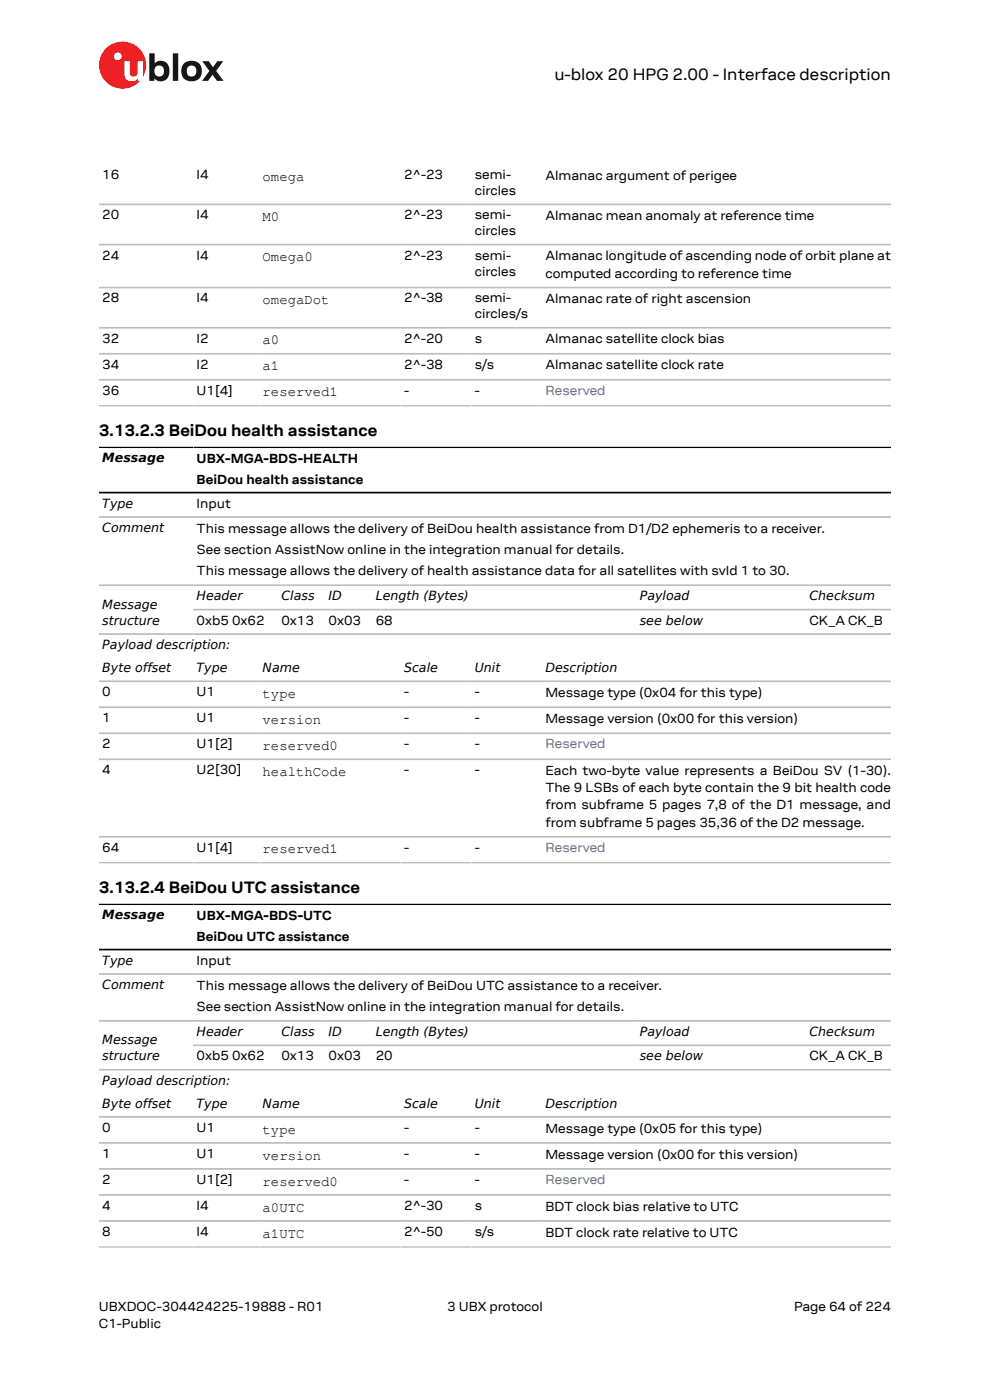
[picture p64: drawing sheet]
<svg xmlns="http://www.w3.org/2000/svg" width="210mm" height="297mm" viewBox="0 0 210 297" stroke-linecap="round" stroke-linejoin="round" font-family="sans-serif">
<defs><g id="words">
<g font-size="3.5">
<text x="117.6" y="17">u-blox 20 HPG 2.00 - Interface description</text>
<text x="21" y="92.5">3.13.2.3 BeiDou health assistance</text>
<text x="21" y="189.4">3.13.2.4 BeiDou UTC assistance</text>
</g>
<g font-size="3">
<text x="55.7" y="38.4">omega</text>
<text x="55.7" y="46.9">M0</text>
<text x="55.7" y="55.4">Omega0</text>
<text x="55.7" y="64.5">omegaDot</text>
<text x="55.7" y="73.1">a0</text>
<text x="55.7" y="78.6">a1</text>
<text x="55.7" y="84.1">reserved1</text>
<text x="55.7" y="148.1">type</text>
<text x="55.7" y="153.6">version</text>
<text x="55.7" y="159.1">reserved0</text>
<text x="55.7" y="164.6">healthCode</text>
<text x="55.7" y="181">reserved1</text>
<text x="55.7" y="240.5">type</text>
<text x="55.7" y="246">version</text>
<text x="55.7" y="251.5">reserved0</text>
<text x="55.7" y="257">a0UTC</text>
<text x="55.7" y="262.6">a1UTC</text>
</g>
<g font-size="2.8">
<text x="21.7" y="38">16</text>
<text x="41.7" y="38">I4</text>
<text x="85.7" y="38">2^-23</text>
<text x="100.7" y="38">semi-</text>
<text x="100.7" y="41.4">circles</text>
<text x="115.7" y="38.1">Almanac argument of perigee</text>
<text x="21.7" y="46.5">20</text>
<text x="41.7" y="46.5">I4</text>
<text x="85.7" y="46.5">2^-23</text>
<text x="100.7" y="46.5">semi-</text>
<text x="115.7" y="46.7">Almanac mean anomaly at reference time</text>
<text x="100.7" y="49.9">circles</text>
<text x="21.7" y="55.1">24</text>
<text x="41.7" y="55.1">I4</text>
<text x="85.7" y="55.1">2^-23</text>
<text x="100.7" y="55.1">semi-</text>
<text x="100.7" y="58.5">circles</text>
<text x="115.7" y="55.2">Almanac longitude of ascending node of orbit plane at</text>
<text x="115.7" y="58.9">computed according to reference time</text>
<text x="21.7" y="64.2">28</text>
<text x="41.7" y="64.2">I4</text>
<text x="85.7" y="64.2">2^-38</text>
<text x="100.7" y="64.2">semi-</text>
<text x="115.7" y="64.3">Almanac rate of right ascension</text>
<text x="100.7" y="67.6">circles/s</text>
<text x="21.7" y="72.7">32</text>
<text x="41.7" y="72.7">I2</text>
<text x="85.7" y="72.7">2^-20</text>
<text x="100.7" y="72.7">s</text>
<text x="115.7" y="72.8">Almanac satellite clock bias</text>
<text x="21.7" y="78.2">34</text>
<text x="21.7" y="83.7">36</text>
<text x="41.7" y="78.2">I2</text>
<text x="41.7" y="83.7">U1[4]</text>
<text x="85.7" y="78.2">2^-38</text>
<text x="85.7" y="83.7">-</text>
<text x="100.7" y="78.2">s/s</text>
<text x="100.7" y="83.7">-</text>
<text x="115.7" y="78.4">Almanac satellite clock rate</text>
<text x="41.7" y="98.2">UBX-MGA-BDS-HEALTH</text>
<text x="41.7" y="102.7">BeiDou health assistance</text>
<text x="41.7" y="107.7">Input</text>
<text x="41.7" y="113">This message allows the delivery of BeiDou health assistance from D1/D2 ephemeris to a receiver.</text>
<text x="41.7" y="117.5">See section AssistNow online in the integration manual for details.</text>
<text x="41.7" y="122">This message allows the delivery of health assistance data for all satellites with svId 1 to 30.</text>
<text x="41.7" y="132.5">0xb5 0x62</text>
<text x="59.7" y="132.5">0x13</text>
<text x="69.7" y="132.5">0x03</text>
<text x="79.7" y="132.5">68</text>
<text x="171.7" y="132.5">CK_A CK_B</text>
<text x="21.7" y="147.7">0</text>
<text x="41.7" y="147.7">U1</text>
<text x="85.7" y="147.7">-</text>
<text x="100.7" y="147.7">-</text>
<text x="115.7" y="147.8">Message type (0x04 for this type)</text>
<text x="21.7" y="153.2">1</text>
<text x="41.7" y="153.2">U1</text>
<text x="85.7" y="153.2">-</text>
<text x="100.7" y="153.2">-</text>
<text x="115.7" y="153.3">Message version (0x00 for this version)</text>
<text x="21.7" y="158.7">2</text>
<text x="41.7" y="158.7">U1[2]</text>
<text x="85.7" y="158.7">-</text>
<text x="100.7" y="158.7">-</text>
<text x="21.7" y="164.2">4</text>
<text x="41.7" y="164.2">U2[30]</text>
<text x="85.7" y="164.2">-</text>
<text x="100.7" y="164.2">-</text>
<text x="115.7" y="164.4">Each two-byte value represents a BeiDou SV (1-30).</text>
<text x="115.7" y="168.1">The 9 LSBs of each byte contain the 9 bit health code</text>
<text x="115.7" y="171.7">from subframe 5 pages 7,8 of the D1 message, and</text>
<text x="115.7" y="175.4">from subframe 5 pages 35,36 of the D2 message.</text>
<text x="21.7" y="180.7">64</text>
<text x="41.7" y="180.7">U1[4]</text>
<text x="85.7" y="180.7">-</text>
<text x="100.7" y="180.7">-</text>
<text x="41.7" y="195.2">UBX-MGA-BDS-UTC</text>
<text x="41.7" y="199.7">BeiDou UTC assistance</text>
<text x="41.7" y="204.6">Input</text>
<text x="41.7" y="209.9">This message allows the delivery of BeiDou UTC assistance to a receiver.</text>
<text x="41.7" y="214.5">See section AssistNow online in the integration manual for details.</text>
<text x="41.7" y="224.9">0xb5 0x62</text>
<text x="59.7" y="224.9">0x13</text>
<text x="69.7" y="224.9">0x03</text>
<text x="79.7" y="224.9">20</text>
<text x="171.7" y="224.9">CK_A CK_B</text>
<text x="21.7" y="240.1">0</text>
<text x="21.7" y="245.6">1</text>
<text x="41.7" y="240.1">U1</text>
<text x="41.7" y="245.6">U1</text>
<text x="85.7" y="240.1">-</text>
<text x="85.7" y="245.6">-</text>
<text x="100.7" y="240.1">-</text>
<text x="100.7" y="245.6">-</text>
<text x="115.7" y="240.3">Message type (0x05 for this type)</text>
<text x="115.7" y="245.8">Message version (0x00 for this version)</text>
<text x="21.7" y="251.2">2</text>
<text x="41.7" y="251.2">U1[2]</text>
<text x="85.7" y="251.2">-</text>
<text x="100.7" y="251.2">-</text>
<text x="21.7" y="256.7">4</text>
<text x="41.7" y="256.7">I4</text>
<text x="85.7" y="256.7">2^-30</text>
<text x="100.7" y="256.7">s</text>
<text x="115.7" y="256.8">BDT clock bias relative to UTC</text>
<text x="21.7" y="262.2">8</text>
<text x="41.7" y="262.2">I4</text>
<text x="85.7" y="262.2">2^-50</text>
<text x="100.7" y="262.2">s/s</text>
<text x="115.7" y="262.3">BDT clock rate relative to UTC</text>
<text x="21" y="278">UBXDOC-304424225-19888 - R01</text>
<text x="21" y="281.8">C1-Public</text>
<text x="94.9" y="278">3 UBX protocol</text>
<text x="168.4" y="278">Page 64 of 224</text>
</g>
<g font-size="2.8" fill="#4664b4">
<text x="115.7" y="83.7">Reserved</text>
<text x="115.7" y="158.7">Reserved</text>
<text x="115.7" y="180.7">Reserved</text>
<text x="115.7" y="251.2">Reserved</text>
</g>
<g font-size="2.7">
<text x="21.7" y="98.1">Message</text>
<text x="21.7" y="107.7">Type</text>
<text x="21.7" y="112.9">Comment</text>
<text x="21.7" y="129.1">Message</text>
<text x="41.7" y="127.3">Header</text>
<text x="59.7" y="127.3">Class</text>
<text x="69.7" y="127.3">ID</text>
<text x="79.7" y="127.3">Length (Bytes)</text>
<text x="135.7" y="127.3">Payload</text>
<text x="171.7" y="127.3">Checksum</text>
<text x="21.7" y="132.5">structure</text>
<text x="21.7" y="137.7">Payload description:</text>
<text x="135.7" y="132.5">see below</text>
<text x="21.7" y="142.5">Byte offset</text>
<text x="41.7" y="142.5">Type</text>
<text x="55.7" y="142.5">Name</text>
<text x="85.7" y="142.5">Scale</text>
<text x="100.7" y="142.5">Unit</text>
<text x="115.7" y="142.5">Description</text>
<text x="21.7" y="195.1">Message</text>
<text x="21.7" y="204.6">Type</text>
<text x="21.7" y="209.8">Comment</text>
<text x="21.7" y="221.5">Message</text>
<text x="41.7" y="219.8">Header</text>
<text x="59.7" y="219.8">Class</text>
<text x="69.7" y="219.8">ID</text>
<text x="79.7" y="219.8">Length (Bytes)</text>
<text x="135.7" y="219.8">Payload</text>
<text x="171.7" y="219.8">Checksum</text>
<text x="21.7" y="225">structure</text>
<text x="135.7" y="225">see below</text>
<text x="21.7" y="230.1">Payload description:</text>
<text x="21.7" y="235">Byte offset</text>
<text x="41.7" y="235">Type</text>
<text x="55.7" y="235">Name</text>
<text x="85.7" y="235">Scale</text>
<text x="100.7" y="235">Unit</text>
<text x="115.7" y="235">Description</text>
</g>
</g></defs>
<circle cx="26" cy="13.8" r="5" fill="#ed2023"/>
<circle cx="25" cy="11.9" r=".83" fill="#fff"/>
<g fill="#151516">
<path d="M36.7 11.3h1.1v5.9h-1.1z"/>
<path d="M42.9 13h1.4l.9 1.3 .9-1.3h1.3l-1.6 2 1.6 2.2h-1.4l-.9-1.4-1 1.4h-1.2l1.5-2.1z"/>
<path d="M33 14.2a1.17 1.17 0 0 0-.1 1.5 1.17 1.17 0 0 0 1.4 .4 1.16 1.16 0 0 0 .4-1.6 1.16 1.16 0 0 0-1.7-.3zM31.7 11.3h1.1v2.2a1.82 1.82 0 0 1 2.2-.4 1.82 1.82 0 0 1 .9 2 1.83 1.83 0 0 1-1 2 1.83 1.83 0 0 1-2.1-.5v.6h-1.1z"/>
<path d="M39.9 14.2a1.18 1.18 0 0 0-.2 1.5 1.18 1.18 0 0 0 1.5 .4 1.18 1.18 0 0 0 .4-1.6 1.18 1.18 0 0 0-1.5-.5zM38.4 15a2.25 2.25 0 0 1 4.5 0 2.25 2.25 0 0 1-4.5 0z"/>
</g>
<path d="M26.4 13h1.1v2.5a.84 .84 0 0 0 1 .7 .84 .84 0 0 0 .7-.9v-2.3h1.1v4.2h-1.1v-.5a1.59 1.59 0 0 1-1.8 .5 1.59 1.59 0 0 1-1-1.6z" fill="#fff"/>
<g fill="none" stroke="#bebebe" stroke-width=".35">
<path d="M21 43.4h168M21 51.9h168M21 61h168M21 69.5h168M21 75.1h168M21 80.6h168M21 86.1h168M21 109.7h168M21 124.1h168M21 134.5h168M41 129.3h148M21 144.5h168"/>
<path d="M21 150h168M21 155.6h168M21 161.1h168M21 177.5h168M21 183h168M21 206.6h168M21 216.6h168M21 226.9h168M21 237h168M41 221.8h148M21 242.5h168M21 248h168"/>
<path d="M21 253.5h168M21 259h168M21 264.5h168"/>
</g>
<path d="M21 94.9h168M21 104.5h168M21 191.9h168M21 201.4h168" fill="none" stroke="#000" stroke-width=".35"/>
<use href="#words"/>
</svg>
